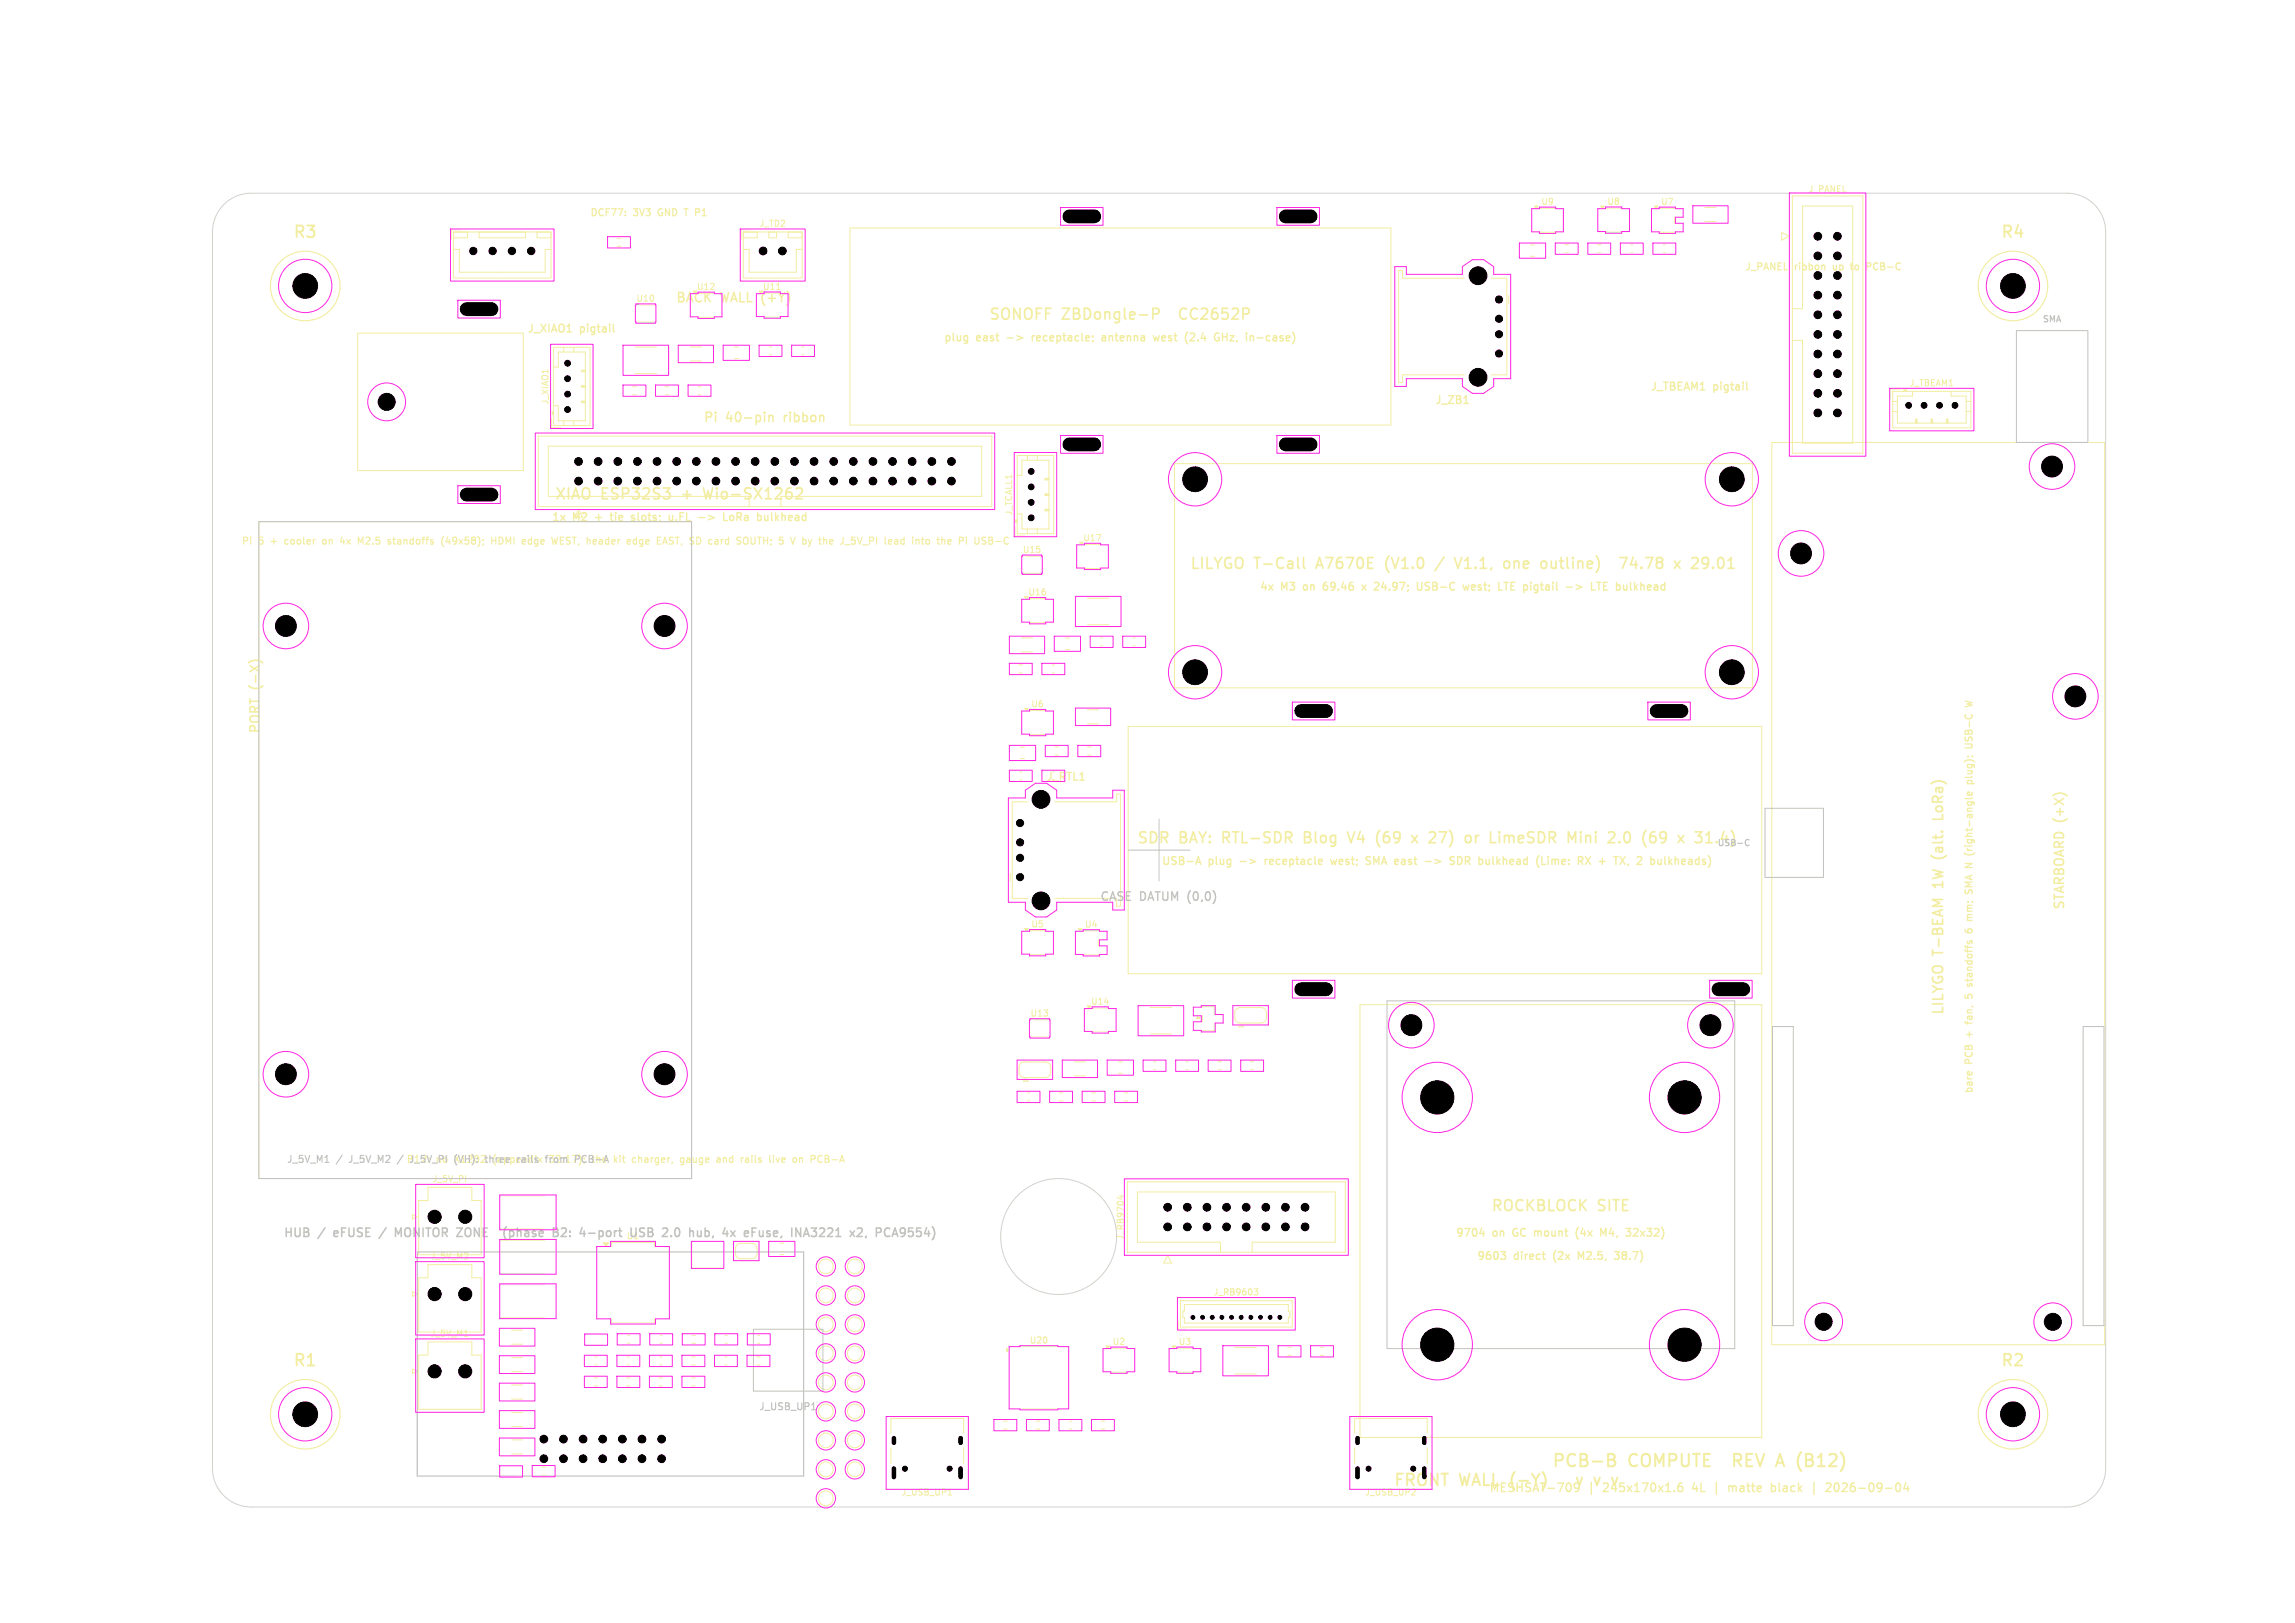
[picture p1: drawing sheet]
<svg xmlns="http://www.w3.org/2000/svg" width="297mm" height="210mm" viewBox="0 0 297 210" stroke-linecap="round" stroke-linejoin="round" font-family="sans-serif">
<defs><g id="words">
<g font-size="2.2" fill="#f2eda1">
<text x="200.7" y="190.2">PCB-B</text>
<text x="210.8" y="190.2">COMPUTE</text>
<text x="225.2" y="190.2">REV A</text>
<text x="234.3" y="190.2">(B12)</text>
</g>
<g font-size="2.1" fill="#f2eda1">
<text x="37.8" y="31.1">R3</text>
<text x="258.8" y="31.1">R4</text>
<text x="37.8" y="177.1">R1</text>
<text x="258.8" y="177.1">R2</text>
<text x="180.2" y="192.6">FRONT</text>
<text x="188.9" y="192.6">WALL (-Y)</text>
<text x="205.8" y="192.6">v</text>
<text x="208.6" y="192.6">v</text>
<text x="211.3" y="192.6">v</text>
</g>
<g font-size="1.9" fill="#f2eda1">
<text x="127.9" y="41.7">SONOFF</text>
<text x="137.5" y="41.7">ZBDongle-P</text>
<text x="153.3" y="41.7">CC2652P</text>
<text x="71.7" y="64.9">XIAO</text>
<text x="77.8" y="64.9">ESP32S3</text>
<text x="88.6" y="64.9">+</text>
<text x="91.8" y="64.9">Wio-SX1262</text>
<text x="153.9" y="73.9">LILYGO</text>
<text x="162.3" y="73.9">T-Call</text>
<text x="170.7" y="73.9">A7670E</text>
<text x="180" y="73.9">(V1.0</text>
<text x="189.8" y="73.9">V1.1,</text>
<text x="196.4" y="73.9">one</text>
<text x="201.6" y="73.9">outline)</text>
<text x="212.7" y="73.9">74.78</text>
<text x="220.1" y="73.9">x</text>
<text x="222.7" y="73.9">29.01</text>
<text x="147" y="109.4">SDR</text>
<text x="152.6" y="109.4">BAY:</text>
<text x="158.5" y="109.4">RTL-SDR</text>
<text x="169.5" y="109.4">Blog</text>
<text x="175.6" y="109.4">V4</text>
<text x="179.5" y="109.4">(69</text>
<text x="184.6" y="109.4">x</text>
<text x="187.2" y="109.4">27)</text>
<text x="192.2" y="109.4">or</text>
<text x="195.8" y="109.4">LimeSDR</text>
<text x="206.2" y="109.4">Mini</text>
<text x="211.9" y="109.4">2.0</text>
<text x="216.7" y="109.4">(69</text>
<text x="192.9" y="157">ROCKBLOCK</text>
<text x="206.8" y="157">SITE</text>
</g>
<g font-size="1.9" fill="#c2c2c2">
<text x="221.7" y="109.4">x</text>
<text x="224.3" y="109.4">31.4)</text>
</g>
<g font-size="1.8" fill="#f2eda1">
<text x="251.8" y="104.9" transform="rotate(-90 251.8 104.9)">LoRa)</text>
<text x="251.8" y="110.4" transform="rotate(-90 251.8 110.4)">(alt.</text>
<text x="251.8" y="114.5" transform="rotate(-90 251.8 114.5)">1W</text>
<text x="251.8" y="123.6" transform="rotate(-90 251.8 123.6)">T-BEAM</text>
<text x="251.8" y="131.5" transform="rotate(-90 251.8 131.5)">LILYGO</text>
</g>
<g font-size="1.7" fill="#ff26e2">
<text x="87.4" y="39.4">BACK</text>
<text x="98.9" y="39.4">(+Y)</text>
</g>
<g font-size="1.7" fill="#f2eda1">
<text x="93.3" y="39.4">WALL</text>
<text x="90.9" y="54.9">Pi</text>
<text x="94" y="54.9">40-pin</text>
<text x="101.8" y="54.9">ribbon</text>
<text x="33.9" y="89.2" transform="rotate(-90 33.9 89.2)">(-X)</text>
<text x="33.9" y="95" transform="rotate(-90 33.9 95)">PORT</text>
<text x="267.4" y="117.8" transform="rotate(-90 267.4 117.8)">STARBOARD (+X)</text>
</g>
<g font-size="1.5" fill="#c2c2c2">
<text x="142.3" y="116.8">CASE</text>
<text x="147.5" y="116.8">DATUM (0,0)</text>
<text x="36.6" y="160.4">HUB</text>
<text x="41.2" y="160.4">/</text>
<text x="43.6" y="160.4">eFUSE</text>
<text x="52.3" y="160.4">MONITOR</text>
<text x="60.6" y="160.4">ZONE</text>
<text x="67.4" y="160.4">(phase</text>
<text x="74.2" y="160.4">B2:</text>
<text x="78.1" y="160.4">4-port</text>
<text x="85" y="160.4">USB</text>
<text x="89.5" y="160.4">2.0</text>
<text x="93.4" y="160.4">hub,</text>
<text x="98.1" y="160.4">4x</text>
<text x="101.3" y="160.4">eFuse,</text>
<text x="107.7" y="160.4">INA3221</text>
<text x="115.7" y="160.4">x2,</text>
<text x="119.4" y="160.4">PCA9554)</text>
</g>
<g font-size="1.5" fill="#f2eda1">
<text x="192.6" y="193.3">MESHSAT-709</text>
<text x="205.6" y="193.3">|</text>
<text x="207.8" y="193.3">245x170x1.6</text>
<text x="219.6" y="193.3">4L</text>
<text x="224.9" y="193.3">matte</text>
<text x="230.7" y="193.3">black</text>
<text x="236.3" y="193.3">|</text>
<text x="238.5" y="193.3">2026-09-04</text>
</g>
<g font-size="1.4" fill="#f2eda1">
<text x="68.2" y="43.3">J_XIAO1</text>
<text x="75.1" y="43.3">pigtail</text>
<text x="122" y="44.4">plug</text>
<text x="126.4" y="44.4">east</text>
<text x="134.2" y="44.4">receptacle;</text>
<text x="143.6" y="44.4">antenna</text>
<text x="150.6" y="44.4">west</text>
<text x="155" y="44.4">(2.4</text>
<text x="159.2" y="44.4">GHz,</text>
<text x="163.6" y="44.4">in-case)</text>
<text x="185.6" y="52.5">J_ZB1</text>
<text x="213.5" y="50.8">J_TBEAM1</text>
<text x="221.7" y="50.8">pigtail</text>
<text x="71.3" y="67.7">1x</text>
<text x="74.2" y="67.7">M2</text>
<text x="77.4" y="67.7">+</text>
<text x="79.7" y="67.7">tie</text>
<text x="82.7" y="67.7">slots;</text>
<text x="87.9" y="67.7">u.FL</text>
<text x="92.1" y="67.7">-&gt;</text>
<text x="95.6" y="67.7">LoRa</text>
<text x="100.4" y="67.7">bulkhead</text>
<text x="162.9" y="76.7">4x</text>
<text x="165.8" y="76.7">M3</text>
<text x="169" y="76.7">on</text>
<text x="171.9" y="76.7">69.46</text>
<text x="177.3" y="76.7">x</text>
<text x="179.2" y="76.7">24.97;</text>
<text x="185.1" y="76.7">USB-C</text>
<text x="191.4" y="76.7">west;</text>
<text x="196.3" y="76.7">LTE</text>
<text x="199.9" y="76.7">pigtail</text>
<text x="209.3" y="76.7">LTE</text>
<text x="212.9" y="76.7">bulkhead</text>
<text x="135.3" y="101.3">J_RTL1</text>
<text x="150.2" y="112.2">USB-A</text>
<text x="156.4" y="112.2">plug</text>
<text x="164.3" y="112.2">receptacle</text>
<text x="173.3" y="112.2">west;</text>
<text x="178.1" y="112.2">SMA</text>
<text x="182.2" y="112.2">east</text>
<text x="186.4" y="112.2">-&gt;</text>
<text x="190" y="112.2">SDR</text>
<text x="194.1" y="112.2">bulkhead</text>
<text x="201.9" y="112.2">(Lime:</text>
<text x="207.6" y="112.2">RX</text>
<text x="210.6" y="112.2">+</text>
<text x="213" y="112.2">TX,</text>
<text x="216.3" y="112.2">2</text>
<text x="218.3" y="112.2">bulkheads)</text>
<text x="188.3" y="160.3">9704</text>
<text x="193.2" y="160.3">on</text>
<text x="196.1" y="160.3">GC</text>
<text x="199.2" y="160.3">mount</text>
<text x="204.9" y="160.3">(4x</text>
<text x="208.5" y="160.3">M4,</text>
<text x="212.1" y="160.3">32x32)</text>
<text x="191" y="163.3">9603</text>
<text x="196" y="163.3">direct</text>
<text x="201.3" y="163.3">(2x</text>
<text x="204.9" y="163.3">M2.5,</text>
<text x="210" y="163.3">38.7)</text>
</g>
<g font-size="1.3" fill="#f2eda1">
<text x="76.3" y="28.2">DCF77:</text>
<text x="82" y="28.2">3V3</text>
<text x="85.5" y="28.2">GND</text>
<text x="89.2" y="28.2">T</text>
<text x="90.9" y="28.2">P1</text>
<text x="225.8" y="35.2">J_PANEL</text>
<text x="232.3" y="35.2">ribbon</text>
<text x="237.5" y="35.2">up</text>
<text x="240.1" y="35.2">to</text>
<text x="242.4" y="35.2">PCB-C</text>
<text x="31.2" y="70.7">Pi</text>
<text x="33.5" y="70.7">5</text>
<text x="35.3" y="70.7">+</text>
<text x="37.4" y="70.7">cooler</text>
<text x="42.5" y="70.7">on</text>
<text x="45.1" y="70.7">4x</text>
<text x="47.6" y="70.7">M2.5</text>
<text x="51.8" y="70.7">standoffs</text>
<text x="59" y="70.7">(49x58);</text>
<text x="65.7" y="70.7">HDMI</text>
<text x="70" y="70.7">edge</text>
<text x="74.1" y="70.7">WEST, header</text>
<text x="84.4" y="70.7">edge</text>
<text x="88.5" y="70.7">EAST,</text>
<text x="93" y="70.7">SD</text>
<text x="95.7" y="70.7">card</text>
<text x="99.6" y="70.7">SOUTH;</text>
<text x="105.4" y="70.7">5</text>
<text x="107.2" y="70.7">V</text>
<text x="108.9" y="70.7">by</text>
<text x="111.4" y="70.7">the</text>
<text x="114.4" y="70.7">J_5V_PI</text>
<text x="120.4" y="70.7">lead</text>
<text x="124.2" y="70.7">into</text>
<text x="127.8" y="70.7">the</text>
<text x="255.5" y="93.5" transform="rotate(-90 255.5 93.5)">USB-C</text>
<text x="255.5" y="98.5" transform="rotate(-90 255.5 98.5)">plug);</text>
<text x="255.5" y="108" transform="rotate(-90 255.5 108)">(right-angle</text>
<text x="255.5" y="113.6" transform="rotate(-90 255.5 113.6)">SMA</text>
<text x="255.5" y="109.9" transform="rotate(-90 255.5 109.9)">N</text>
<text x="255.5" y="119.2" transform="rotate(-90 255.5 119.2)">6</text>
<text x="255.5" y="117.4" transform="rotate(-90 255.5 117.4)">mm;</text>
<text x="255.5" y="131.9" transform="rotate(-90 255.5 131.9)">fan,</text>
<text x="255.5" y="128.3" transform="rotate(-90 255.5 128.3)">5</text>
<text x="255.5" y="126.5" transform="rotate(-90 255.5 126.5)">standoffs</text>
<text x="255.5" y="137.6" transform="rotate(-90 255.5 137.6)">PCB</text>
<text x="255.5" y="134" transform="rotate(-90 255.5 134)">+</text>
<text x="255.5" y="141.6" transform="rotate(-90 255.5 141.6)">bare</text>
<text x="83.4" y="150.7">charger,</text>
<text x="89.9" y="150.7">gauge</text>
<text x="94.9" y="150.7">and</text>
<text x="98.3" y="150.7">rails</text>
<text x="102.2" y="150.7">live</text>
<text x="105.6" y="150.7">on</text>
<text x="108.1" y="150.7">PCB-A</text>
</g>
<g font-size="1.3" fill="#c2c2c2">
<text x="37" y="150.7">J_5V_M1</text>
<text x="43.6" y="150.7">/</text>
<text x="45.5" y="150.7">J_5V_M2</text>
<text x="52" y="150.7">/B12:</text>
<text x="53.9" y="150.7">J_5V_PI X1202</text>
<text x="56.5" y="150.7">no</text>
<text x="59.9" y="150.7">(VH):</text>
<text x="64.2" y="150.7">three</text>
<text x="64.3" y="150.7">(appendix</text>
<text x="68.5" y="150.7">rails</text>
<text x="71.9" y="150.7">32.17); PCB-A kit</text>
<text x="72.5" y="150.7">from</text>
<text x="77.7" y="150.7">the</text>
<text x="98.1" y="182.7">J_USB_UP1</text>
</g>
<g font-size="1.1" fill="#f2eda1">
<text x="98.2" y="29.5">J_TD2</text>
<text x="234" y="25">J_PANEL</text>
<text x="71.1" y="52.4" transform="rotate(-90 71.1 52.4)">J_XIAO1</text>
<text x="247" y="50.1">J_TBEAM1</text>
<text x="131.1" y="66.8" transform="rotate(-90 131.1 66.8)">J_TCALL1</text>
<text x="55.9" y="153.1">J_5V_PI</text>
<text x="145.6" y="160.5" transform="rotate(-90 145.6 160.5)">J_RB9704</text>
<text x="55.6" y="163.1">J_5V_M2</text>
<text x="157" y="167.8">J_RB9603</text>
<text x="55.6" y="173.1">J_5V_M1</text>
<text x="133.2" y="174">U20</text>
<text x="116.6" y="193.7">J_USB_UP1</text>
<text x="176.6" y="193.7">J_USB_UP2</text>
</g>
<g font-size="1.1" fill="#ff26e2">
<text x="199.4" y="26.7">U9</text>
<text x="207.9" y="26.7">U8</text>
<text x="214.9" y="26.7">U7</text>
<text x="82.3" y="39.2">U10</text>
<text x="90.1" y="37.7">U12</text>
<text x="98.7" y="37.7">U11</text>
<text x="132.3" y="71.7">U15</text>
<text x="140.1" y="70.2">U17</text>
<text x="133" y="77.2">U16</text>
<text x="133.4" y="91.7">U6</text>
<text x="133.4" y="120.2">U5</text>
<text x="140.3" y="120.2">U4</text>
<text x="133.3" y="131.7">U13</text>
<text x="141.1" y="130.2">U14</text>
<text x="143.9" y="174.2">U2</text>
<text x="152.4" y="174.2">U3</text>
</g>
<g font-size="1.1" fill="#c2c2c2">
<text x="264.2" y="41.9">SMA</text>
<text x="222.2" y="109.7">USB-C</text>
<text x="81" y="160.5">U1</text>
</g>
</g></defs>
<g fill="none" stroke="#d0d2cd" stroke-width=".13">
<path d="M29 26.5a5 5 0 0 1 3.5-1.5h235a5 5 0 0 1 5 5v160a5 5 0 0 1-5 5h-235a5 5 0 0 1-5-5v-160a5 5 0 0 1 1.5-3.5z"/>
<circle cx="137" cy="160" r="7.5"/>
</g>
<g fill="none" stroke="#f2eda1" stroke-width=".13">
<path d="M58.7 30h12.6v6h-12.6zM58.7 30h1.8v.8h-1.8zM58.7 32.3h.7v2.9h11.1v-2.9h.8M59.6 29.7h-1.2v1.3M62 30h6v.8h-6zM69.5 30h1.8v.8h-1.8zM79.9 30.8h.4M79.9 31.9h.4M82.9 39.5h1.8M96.2 30h7.6v6h-7.6zM96.2 30h1.8v.8h-1.8zM96.2 32.3h.8v2.9h6.1v-2.9h.7"/>
<path d="M97.1 29.7h-1.2v1.3M99.5 30h1v.8h-1zM100.5 37.4h.5M102 30h1.8v.8h-1.8zM110 29.5h70v25.5h-70zM189.5 36h-8v-1h-.5v14.5h.5v-1h8M193 36h2v12.5h-2M195.2 38.3v1M198.1 31.7h.5M198.1 33.2h.5M199.4 30h1.8M199.4 26.9l1.8 .1"/>
<path d="M202.5 31.7h.5M202.5 32.7h.5M206.7 31.7h.5M206.7 32.7h.5M207.9 26.9h1.8v.1M207.9 30h1.8M211 31.7h.3M211 32.7h.3M214.9 30h1.8M214.9 26.9l1.8 .1M215.2 31.7h.3M215.2 32.7h.3"/>
<path d="M216.7 28.1v.8M220.6 26.8h1.5M220.6 28.7h1.5M230.6 30.1l1 .5-1 .5zM232 25.4h9.1v33.2h-9.1zM232 40h1.3v-13.3h6.5v30.6h-6.5v-13.2h-1.3M46.3 43.1h21.4v17.8h-21.4zM69.7 56.4h58.6v9.1h-58.6zM71.3 54.1v1.3h1.3M71.5 53.3v.3M71.6 44.9h4.8v10.2h-4.8zM71.6 53.3h-.2v.3h.2"/>
<path d="M71.6 47.5h.7v-1.9h3.4v8.9h-3.4v-2h-.7M72.9 44.9v.7M72.9 54.5v.6M74.2 44.9v.7M74.2 54.5v.6M75.2 48h.5M75.2 50h.5M75.2 52h.5M75.7 47.9h-.5v.2h.5M75.7 49.9h-.5v.2h.5M75.7 51.9h-.5v.2h.5M81.9 50h.4"/>
<path d="M81.9 51.1h.4M82.2 44.9h2.8M82.2 48.3h2.8M82.4 41.7h2.3M86.1 50h.5M86.1 51.1h.5M89.3 44.9h1.5M89.3 46.7h1.5M90.4 50h.3M90.4 51.1h.3M90.5 41h1.8M95 44.9h.5"/>
<path d="M95 46.4h.5M99 41h1.8M99.6 44.9h.3M99.6 45.9h.3M103.8 44.9h.3M103.8 45.9h.3M131.6 58.9h4.8v10.2h-4.8zM132.9 58.9v.7M134.3 58.9v.7M152 60h74.8v29h-74.8zM229.3 57.3h43.1v116.7h-43.1zM244.9 50.6h10.2v4.8h-10.2z"/>
<path d="M244.9 52h.6M244.9 53.3h.6M245.9 50.3h-1.3v1.3M246.4 50.5h.3M246.7 50.4h-.3v.2M247.5 50.6v.7h-2v3.5h8.9v-3.5h-1.9v-.7M247.9 54.8v-.5h.2v.5M248 54.3v.5M249.9 54.8v-.5h.2v.5M250 54.3v.5M251.9 54.8v-.5h.2v.5M252 54.3v.5"/>
<path d="M254.4 52h.7M254.4 53.3h.7M33.5 67.5h56v85h-56zM74.4 66.9l.5-1 .5 1M97 64.2h-26v-6.5h56v6.5h-26M131.3 68.1v1.3h1.3M131.5 67.3v.3M131.6 67.3h-.2v.3h.2M131.6 61.5h.6v-1.9h3.6v8.9h-3.6v-2h-.6M132.4 74.2h2.3M132.9 72h1.8M132.9 68.5v.6"/>
<path d="M133.4 77.5h1.8M134.3 68.5v.6M135.2 62h.6M135.2 64h.6M135.2 66h.6M135.8 61.9h-.6v.2h.6M135.8 63.9h-.6v.2h.6M135.8 65.9h-.6v.2h.6M140.5 70.4h1.8M140.5 73.5h1.8M140.7 77.4h2.8M131.9 86h.4"/>
<path d="M131.9 87.1h.4M132 99.9h.2M132.1 96.7h.5M132.1 98.2h.5M132.2 82.5h1.4M132.2 84.4h1.4M133.4 80.5v.1h1.8v-.1M133.4 95h1.8M133.4 91.9l1.8 .1M136.2 86.1h.3M136.2 87.1h.3M136.5 96.7h.5"/>
<path d="M136.5 97.7h.5M137.9 82.6h.5M137.9 84h.5M140.7 96.7h.5M140.7 97.7h.5M140.7 91.8h1.5M140.7 93.7h1.5M140.7 80.8h2.8M142.4 82.5h.3M142.4 83.6h.3M146 94h82v32h-82zM146.6 82.5h.3"/>
<path d="M146.6 83.6h.3M130.8 113v1M132 100.9h.2M133 103.8h-2v12.5h2M136.5 116.3h8M136.5 103.8h8v-1h.5v14.5M132.5 137.4h2.8M132.5 139.4h2.8M132.6 137.4a.7 .7 0 0 0-.7 .7v.6a.7 .7 0 0 0 .7 .7M132.7 139.6l.3 .3h-.6zM133.4 120.4h1.8v.1M133.4 123.5h1.8"/>
<path d="M133.4 134.2h2.3M133.9 132h1.8M135.3 137.4a.7 .7 0 0 1 .7 .7v.6a.7 .7 0 0 1-.7 .7M139 137.4h1.5M139 139.2h1.5M140.3 120.4l1.8 .1M140.3 123.5h1.8M141.5 130.4h1.8M141.5 133.5h1.8M142.1 121.6v.8M144.7 137.4h.5M144.7 138.9h.5"/>
<path d="M148.8 130.4h2.8M148.8 133.8h2.8M149.3 137.4h.3M149.3 138.4h.3M153.5 137.4h.3M153.5 138.4h.3M155.6 130.3h1.5v1M155.6 131.4v.8M157.1 132.4v1l-1.5-.1M157.6 138.4h.5M157.6 137.4h.5M160.3 132.9l.3-.3 .3 .3z"/>
<path d="M160.4 130.4h2.8M160.4 132.4h2.8M160.5 130.4a.7 .7 0 0 0-.7 .7v.6a.7 .7 0 0 0 .7 .7M161.8 138.4h.5M161.8 137.4h.5M163.2 130.4a.7 .7 0 0 1 .7 .7v.6a.7 .7 0 0 1-.7 .7M176 130h52v56h-52zM53.4 157.2l.6 .3-.6 .3zM55.4 153.6h5.7v1.7h1.2v7.1h-8.1v-7.1h1.2zM70.5 154.7h-5.8v4.3h5.8M133 141.4h.2M133 142.4h.2"/>
<path d="M137.1 141.4h.5M137.1 142.5h.5M141.3 141.4h.5M141.3 142.5h.5M144.8 154.8h.6M145.1 154.7v.5M145.5 141.4h.5M145.5 142.5h.5M145.9 152.9h28.2v9.1h-28.2zM53.4 177.2l.6 .3-.6 .3zM53.4 167.2l.6 .3-.6 .3zM55.4 173.6h5.7v1.7h1.2v7.1h-8.1v-7.1h1.2z"/>
<path d="M55.4 163.6h5.7v1.7h1.2v7.1h-8.1v-7.1h1.2zM60.1 172.9h.4M66.2 172.1h1.4M66.2 173.9h1.4M66.2 175.7h1.4M66.2 177.5h1.4M66.2 179.2h1.4M70.5 160.5h-5.8v4.3h5.8M70.5 166.2h-5.8v4.3h5.8M76.9 178.3h.4M76.9 179.3h.4M77 175.6h.2"/>
<path d="M77 176.6h.2M77.9 172.6h-2.2v1.5h2.2M79.2 161.3v-.5h5.5v.5M79.2 170.7v.5h5.5v-.5M81.1 178.3h.5M81.1 179.3h.5M81.2 175.6h.3M81.2 176.6h.3M81.2 172.8h.3M81.2 173.8h.3M85.3 178.3h.5M85.3 179.3h.5"/>
<path d="M85.4 175.6h.3M85.4 176.6h.3M85.4 172.8h.3M85.4 173.8h.3M89.5 178.3h.5M89.5 179.3h.5M89.5 175.6h.5M89.5 176.6h.5M89.5 160.7v3.4h4.1M89.5 172.8h.5M89.5 173.8h.5M93.8 175.6h.3"/>
<path d="M93.8 176.6h.3M93.8 172.8h.3M93.8 173.8h.3M95.4 161.1l.4-.2h1.5a.7 .7 0 0 1 .7 .7v.6a.7 .7 0 0 1-.7 .7h-1.4a.7 .7 0 0 1-.7-.7v-.7zM97.9 175.6h.5M97.9 176.6h.5M98.1 172.8h.2M98.1 173.8h.2M100.9 162.3h.5M132.1 174.2h4.7M143.9 174.4l1.8 .1M143.9 177.5h1.8"/>
<path d="M151.1 162.4l.5 1h-1zM152.4 174.4l1.9 .1M152.4 177.5h1.9M152.5 171v1h1M152.8 168.3h14.4v3.4h-14.4zM153.3 168.8h13.4v.9h.2v.8h-.2v.7h-13.4v-.7h-.2v-.8h.2zM157.9 162v-1.3h-10.7v-6.5h25.6v6.5h-10.8v1.3M159.8 174.4h2.8M159.8 177.8h2.8M162.3 166.8h.5l-.3 .3h.2l.1 .3-.2 .2h-.2M166.6 174.3h.5M166.6 175.4h.5"/>
<path d="M170.9 174.3h.4M170.9 175.4h.4M66.2 186.3h1.4M66.2 188.1h1.4M66.2 181h1.4M66.2 182.8h1.4M66.2 184.6h1.4M66.9 189.7h-2.2v1.4h2.2M70.1 189.8h.5M70.1 190.9h.5M115.3 185.4v-1.9h9.4v1.9M115.3 187.3v2"/>
<path d="M122.7 193.4h.5M124.7 187.3v2M129.9 183.9h.4M129.9 184.9h.4M132.1 182.3h4.7M134.1 183.9h.5M134.1 184.9h.5M138.4 183.9h.3M138.4 184.9h.3M142.5 183.9h.5M142.5 184.9h.5M175.3 185.4v-1.9h9.4v1.9"/>
<path d="M175.3 187.3v2M184.7 187.3v2"/>
<circle cx="106.9" cy="171.4" r=".95"/>
<circle cx="106.9" cy="178.9" r=".95"/>
<circle cx="106.9" cy="163.9" r=".95"/>
<circle cx="106.9" cy="167.6" r=".95"/>
<circle cx="106.9" cy="175.1" r=".95"/>
<circle cx="110.6" cy="171.4" r=".95"/>
<circle cx="110.6" cy="178.9" r=".95"/>
<circle cx="110.6" cy="163.9" r=".95"/>
<circle cx="110.6" cy="167.6" r=".95"/>
<circle cx="110.6" cy="175.1" r=".95"/>
<circle cx="106.9" cy="182.6" r=".95"/>
<circle cx="106.9" cy="190.1" r=".95"/>
<circle cx="106.9" cy="186.4" r=".95"/>
<circle cx="106.9" cy="193.9" r=".95"/>
<circle cx="110.6" cy="182.6" r=".95"/>
<circle cx="110.6" cy="190.1" r=".95"/>
<circle cx="110.6" cy="186.4" r=".95"/>
</g>
<g fill="none" stroke="#f2eda1" stroke-width=".15">
<path d="M37 69.8l-.1 .2v.2l.1 .2M42.1 69.9l-.2-.1-.2 .2 .1 .3 .1 .1h.2M44.3 69.5l-.2 .6h.5M44.5 69.8v.6M46.7 70.2l.3-.7v.9M50.8 69.8h.4M51 69.5v.8l.2 .1M57.2 70.4l.2 .4M57.4 69.4l-.2 .4M57.9 69.5l-.2 .6h.6M58.2 69.8v.6M58.7 69.6l-.1 .1 .1 .3"/>
<path d="M63.6 69.9h.6M64.2 69.5v.9M64.6 69.5a.45 .45 0 0 1 .5 .5 .45 .45 0 0 1-.5 .4zM69.2 70.3l.1 .1h.3M69.6 69.9l-.3-.1-.1 .1M69.6 70.5l-.2 .2h-.2M73.3 70.4h.4M73.8 69.6l-.3-.1-.2 .2 .1 .2 .3 .1M84 69.9l-.1-.1h-.2l-.1 .1v.5h.4M84 70l-.4 .1M87.4 69.5h.5M87.6 69.5v.9"/>
<path d="M88.2 70.5h.1M92.8 69.8l-.3 .1M92.8 70.1h-.2l-.1 .1v.2h.3M98.8 69.9h.5M98.8 69.5v.9M104.6 69.8l.2 .6M104.8 70.4l-.1 .3M105 69.8l-.2 .6M106.6 69.5v.9M106.8 69.8l-.2 .1M110.7 69.9v.4M111 69.5l.3 .9"/>
<path d="M119.2 69.8h.4M119.5 70.4h.1M120.1 69.8l-.2 .1-.1 .1 .1 .3 .2 .1M126.7 69.5l-.1 .8M127.1 70.4h.3M127.5 69.5h-.3l-.1 .2 .1 .2 .2 .1M130.5 69.6a.43 .43 0 0 0-.6 .3 .43 .43 0 0 0 .4 .5l.2-.1M71.1 149.5h.5l-.3 .4h.2M71.5 150.4h-.3M82.6 149.5v.9M82.6 149.9l.3-.1 .1 .1M88.2 149.8l.3 .1"/>
<path d="M88.5 150.4h-.3M88.5 149.8v.7l-.2 .2M88.9 149.9h.3l.1 .5M89.3 150l-.3 .1-.1 .1 .1 .2h.3M93.7 149.8l.3 .1v.5M94.6 149.8l-.2 .2v.2l.2 .2M97.3 149.5v.1M97.7 149.5v.8l.2 .1M101.2 150.1l.4-.1v-.1l-.3-.1-.1 .1v.5h.4M105 150h.3M105.5 149.6l-.5-.1v.9M106.4 149.6l-.3-.1-.2 .1"/>
<path d="M107.2 149.6l-.4-.1v.9M107.7 150.1h.7"/>
<circle cx="39.5" cy="37" r="4.5"/>
<circle cx="260.5" cy="37" r="4.5"/>
<circle cx="39.5" cy="183" r="4.5"/>
<circle cx="260.5" cy="183" r="4.5"/>
</g>
<g fill="none" stroke="#f2eda1" stroke-width=".16">
<path d="M80.9 27.8v.1M80.9 27.4h.1M88.5 27h.5M90.4 27l.1 .2M90.5 27.3l-.1 .2M236.1 34.4v.5M239.5 34.3h.3M239.6 34v.8l.1 .1M242.1 34.2l-.2-.2h-.3v.9M242.1 34.3l-.2 .2h-.3M254.4 94.6l.2-.1 .1 .2 .1-.2h.2l.2 .1v.4h-.9zM254.6 99.7h.6"/>
<path d="M254.6 98.9h.7l.2 .2v.2M254.7 98.9l-.1 .3 .2 .2 .4-.1v-.4M254.7 94.7v.3M254.9 93.4v.7M255.1 99.7l.1 .2v.2h-.6M254.2 110.4l.2 .1M254.4 115.1l-.1 .4 .1 .1M254.6 101.3v-.1l.2-.2h.3l.1 .3M254.6 117.7l.1 .2M254.6 117.9h.6M254.6 108.7h.8M254.7 108.7h-.1"/>
<path d="M255.2 108.7h.1M255.2 114.1h-.9l.7 .3-.7 .3h.9M255.2 100.5l-.1 .1h-.8M255.6 110.4l-.2 .1M254.3 132.3l.1 .1h.8M254.3 120.3l.1 .2a.61 .61 0 0 0 .8 0l-.1-.3h-.3l-.1 .2v.1l.1 .2M254.6 126.7v.3M254.6 132.2v.3M254.7 138.7h.1l.1 .4M254.8 128.7l-.1 .1v.4l-.4-.1v-.4M255 128.7l.2 .1-.1 .4M255.2 126.8l-.9 .1"/>
</g>
<g fill="none" stroke="#f2eda1" stroke-width=".18">
<path d="M73.4 43h.6M79.4 42v.8l.1 .2M124.9 43.4l.3 .1M125.2 43.4v.8l-.2 .2M125.2 44.1h-.3M130.4 43.7h.7M131.6 43.4l.8 .3-.8 .3M133.6 43.4v.7M133.9 43.4l-.2 .1-.1 .1M141.4 43.5v.1M141.5 44.1l-.1 .1M142.6 43.5h.4l.1 .6"/>
<path d="M143.1 43.7h-.4a.2 .2 0 0 0-.1 .2 .2 .2 0 0 0 .1 .2h.4M149.3 43.4l.2 .7 .1-.5 .2 .5 .2-.7M153.7 43h-.1M154 43.2l.4-.1 .1 .1 .1 .2-.6 .7h.6M158.2 43.1v1M158.2 43.6h.6M162.7 43.7h.8M189.5 52.2h.5M226 49.5v.8l.2 .2M79 66.7h.3M79.1 66.4v.8l.2 .2M82.1 66.7h-.2l-.2 .1 .1 .2 .3 .1v.2h-.4"/>
<path d="M86.6 66.7l.1 .6 .2 .1 .1-.1M87 66.7v.7M87.5 67.3v.1M90.4 67h.8M93.7 66.4v1h.4M94.5 66.7h.3l.2 .2v.3l-.2 .2-.3-.1-.1-.1zM99.9 66.4v.8l.1 .2M171.5 75.4h-.1a.67 .67 0 0 0 0 1h.2M171.6 75.7h-.2l-.2 .2M176.2 75.7l.6 .7M176.8 75.7l-.6 .7M177.9 75.4h.3l.2 .1"/>
<path d="M184 75.4v.9l-.4 .1-.2-.2M184.4 76.3l.4 .1M184.9 75.4h-.3l-.2 .1 .1 .3 .3 .1M190.1 75.7l-.2 .7-.2-.5M190.4 76l.5-.1v-.2h-.3l-.2 .1 .1 .5h.4M194.6 75.4h.6M195.5 75.8h.4M196 75.4h-.5v1h.5M199.3 75.7h.4M204 75.7l.7 .3-.7 .3M206 75.4v1h.4M206.6 75.4h.6"/>
<path d="M206.9 75.4v1M207.5 75.8h.4M208 75.4h-.5v1h.5M212.3 75.4v1M212.5 75.7l-.2 .1M154.7 111.9l.4-1 .3 1M154.8 111.6h.5M160.5 111.5h.8M161.7 111.2l.8 .3-.8 .3M163.7 111.2v.7M164 111.2h-.2l-.1 .2M172.2 111.2l.2 .7 .2-.5 .2 .5 .2-.7"/>
<path d="M176.8 111.2l.5 .2 .1 .3-.2 .2-.4-.1M177.4 110.9h-.4h-.2M181.5 111.2h.3M181.8 111.4l-.3 .1M181.8 111.8l-.3 .1M185.7 111.2l.8 .3-.8 .3M188.1 111.4l.1 .2-.1 .2M188.2 110.9h-.4l-.2 .1M188.6 110.9a.51 .51 0 0 1 .6 .5 .51 .51 0 0 1-.6 .5zM200.4 110.9h.1M200.4 111.2v.7M200.8 111.3l.3-.1 .2 .1"/>
<path d="M200.8 111.2v.7M201.3 111.3v.6M201.5 111.2l-.2 .1M207 111.5h.7M209.6 110.9l.7 1M210.3 110.9l-.7 1M211.9 110.9h.4h.1l.1 .2-.7 .8h.7M215.5 111.8l.1 .1M218 111.2h-.2l-.2 .1 .1 .5 .3 .1M218.1 111.4l-.5 .1M191.5 159.6h.6M192 159.3v.7"/>
<path d="M198.9 159.3l-.3 .1M204.3 158.8a1.15 1.15 0 0 0 0 1.5M207.2 159l.3 .7 .3-.7v1M211.8 159h-.4M211.9 159.4l-.5 .6h.6M194.2 162h.6l-.3 .3 .3 .1v.4l-.2 .2h-.2M199.6 162.3h.4M199.8 162.9l.2 .1M204.6 162.7l-.3-.7v1M208.9 162h.6l-.3 .3 .3 .1v.1M209.5 162.8l-.1 .2-.5-.1M204.4 192.4l-.2 .2h-.3l-.2-.2 .1-.4 .4-.1 .1 .1a.73 .73 0 0 1-.2 1h-.3"/>
<path d="M217.7 191.9a.44 .44 0 0 0-.6 .5v.4l.2 .1 .3 .1 .1-.1 .1-.4-.1-.1-.3-.1-.3 .2M219.3 191.8l-.3 .8h.7M222.1 191.8v1.6M223.7 192.3v.7M223.7 192.4l.4-.1 .1 .1M224.2 192.4v.6M224.5 192.3h-.2l-.1 .1M229.2 192.3h.4l.2 .2v.3l-.1 .1h-.5M229.2 191.9v1.1M230.2 191.9v.9l.2 .2M237.5 192l.1-.1a.6 .6 0 0 1 .5 .5 .6 .6 0 0 1-.3 .5l-.1 .1a.59 .59 0 0 1-.2-1zM246.4 192.6h.7"/>
<path d="M246.9 192.3v.7"/>
</g>
<path d="M99.5 53.7v.8M99.5 53.9l.2-.2 .3 .1v.7M32.2 85.8a1.38 1.38 0 0 1 1.8 0M266 102.7l.5-.1 .7 .1" fill="none" stroke="#f2eda1" stroke-width=".2"/>
<g fill="none" stroke="#f2eda1" stroke-width=".22">
<path d="M149.2 40.6h.5a.38 .38 0 0 0 .3-.3 .38 .38 0 0 0-.3-.4h-.5v1.4M152.8 40.1a.97 .97 0 0 0 0 1M91 63.1l.4 1.4M103.2 63.1l.5 .1a.38 .38 0 0 1 .1 .5l-.8 .8h.8M168 73.5h.2M168.7 72.1v1.2l.2 .2M179.5 72.3a1.67 1.67 0 0 0 0 1.4M186.9 72.1l-1.2 1.8M188.2 72.1l.5 1.4 .5-1.4M194.8 72.7a.38 .38 0 0 1 .6 .2v.4a.38 .38 0 0 1-.6 .2M200.8 72.6v.7l.2 .2h.2M209.6 72.1h1l-.6 1.4"/>
<path d="M211.4 72.1l-.4 1h.9M211.7 72.6v.9M219 72.3l.2-.2h.3l.2 .2M219.7 72.7l-.8 .8h.9M220.4 72.3l.2-.2h.2l.2 .2M221.7 73.4l.1 .1h-.1M168.8 108.3h.5M169.3 107.6h-.5v1.4h.6M174.4 107.6l.4 1.4 .5-1.4M178.5 109.5l.1 .1M178.6 107.4l-.1 .1M182.7 108.1l.7 .9"/>
<path d="M183.4 108.1l-.7 .9M185 107.8l.2-.2h.3l.2 .2M186.2 107.6h1M191 108.1v.9M191.4 108.1l-.3 .1-.1 .2M192.9 107.6v1.4M194 107.6v.1M194 107.6l.1 .1M194 107.6v.2M194.7 108.2a.35 .35 0 0 1 .6 .1M194.7 108.1v.9M205.2 108.1v.9"/>
<path d="M205.8 108.2a.38 .38 0 0 0-.6 0M210.4 107.7a.33 .33 0 0 1 .5 .2 .72 .72 0 0 1-.4 1.1h-.1M215.1 107.6h.3l.2 .2a.93 .93 0 0 1-.4 1.2h-.2M215.6 108.2l-.2 .3h-.3M219.4 107.6h.8l-.4 .6M220 108.2l.2 .2v.4l-.2 .2M220.8 109h.8M220.8 108l.4-.4v1.4M223.1 107.6l-.3 1M223.4 108.1v.9M250.2 110.9l.6 .2 .8-.2M251.4 105.4v.6h-1.3"/>
</g>
<path d="M200 191.1v.7M204 191.2l.4 1 .3-1" fill="none" stroke="#f2eda1" stroke-width=".25"/>
<path d="M208.1 188.1h.5a.39 .39 0 0 1 .4 .4 .39 .39 0 0 1-.4 .4M208.1 188.9h.5M208.6 188.9a.43 .43 0 0 1 .4 .4 .43 .43 0 0 1-.3 .4h-.6M224.4 189h.6M225 188.1h-.6v1.6" fill="none" stroke="#f2eda1" stroke-width=".26"/>
<g fill="#f2eda1" stroke="#f2eda1" stroke-width=".13">
<path d="M207.1 26.7h.5l-.2 .3z"/>
<path d="M139.7 70.2h.5l-.3 .3z"/>
<path d="M198.6 26.7h.5l-.3 .3z"/>
<path d="M151.7 174.2h.4l-.2 .3z"/>
<path d="M98.2 37.7h.5l-.2 .3z"/>
<path d="M132.6 120.2h.5l-.3 .3z"/>
<path d="M139.5 120.2h.5l-.2 .3z"/>
<path d="M132.6 77.2h.5l-.3 .3z"/>
<path d="M140.7 130.2h.5l-.3 .3z"/>
<path d="M155.1 131.4l.2 .4h-.5z"/>
<path d="M132.6 91.7h.5l-.3 .3z"/>
<path d="M214.1 26.7h.5l-.3 .3z"/>
<path d="M143.1 174.2h.5l-.3 .3z"/>
<path d="M78.1 160.8h.7l-.4 .5z"/>
<path d="M130.3 174.5l.3 .2-.3 .2z"/>
</g>
<path d="M260.9 42.8h9.3v14.5h-9.3zM33.5 67.5h56v85h-56zM146 110h8M150 106v8M228.4 104.6h7.6v8.9h-7.6zM179.5 129.5h45v45h-45zM229.4 132.8h2.7v38.7h-2.7zM269.6 132.8h2.7v38.7h-2.7zM97.5 172h9v8h-9z" fill="none" stroke="#c2c2c2" stroke-width=".13"/>
<path d="M42.1 150.4h.5M52.2 149.5l-.8 1.1M63.4 149.5v.9M63.7 149.9l-.2-.1-.1 .1M71.5 149.8l-.3 .2M54 162h50v29h-50zM105 182.4h.6" fill="none" stroke="#c2c2c2" stroke-width=".15"/>
<g fill="none" stroke="#c2c2c2" stroke-width=".2">
<path d="M50 158.8l-1 1.5M51.9 158.9l-.3 .8-.4-.8v1.1M65.3 159.9l.2 .5M65.5 158.7l-.2 .5M66 159.3v1.1M66 159.3h.3l.2 .2v.3l-.1 .1h-.4M67 158.9v1.1M67 159.3v.1M72.7 159l.4-.1 .1 .1 .1 .2-.7 .8h.7M73.8 159.9v.1M73.8 159.3v.1M76.2 159.6h.8"/>
<path d="M77.5 159.3v1.1M77.5 159.9l.1 .1M77.6 159.3h-.1M83.4 159l-.4-.1-.2 .2 .1 .3 .4 .2v.3l-.1 .1-.4-.1M83.9 158.9h.3l.2 .1v.2l-.2 .2a.29 .29 0 0 1 .3 .3 .29 .29 0 0 1-.2 .3h-.4zM83.9 159.4h.3M92.3 159.9l-.1 .3M96.7 159.3l.2 .2-.6 .1M96.8 159.9l-.1 .1M97.3 159.4h.4M97.9 158.9h-.6v1.1M100.2 159.3h.3l.1 .2-.5 .1"/>
<path d="M100.2 159.9h.4M106.2 158.9l.4 .1 .1 .2-.7 .8h.7M107.5 158.9l-.4 .1M107.7 159.4l-.6 .6h.7M113.8 158.9l.2 .2v.3l-.2 .1M115.1 159a.44 .44 0 0 0-.5 0 .44 .44 0 0 0-.1 .5 .41 .41 0 0 0 .2 .4 .41 .41 0 0 0 .4 0M118.6 159.9l.4 .1M119.2 158.9h-.5l-.1 .5 .4-.1"/>
</g>
<g fill="none" stroke="#ff26e2" stroke-width=".13">
<path d="M58.3 29.6h13.4v6.8h-13.4zM59.2 38.9h5.6v2.3h-5.6zM78.6 30.6h3v1.5h-3zM82.3 39.3h2.5v.2h.1v2.2h-.1v.1h-2.5v-.1h-.1v-2.2M89.3 38v3h1v.2h2.1v-.2h1v-3h-1M95.8 29.6h8.4v6.8h-8.4zM98.9 38h-1v3h1v.2h2.1v-.2h1v-3M137.2 26.9h5.6v2.3h-5.6zM165.2 26.9h5.5v2.3h-5.5zM180.5 34.5h1.5v1h7.2v-1l1.4-.9h1.4l1.3 .9v1h2.2v13.5h-2.2v1l-1.3 .9h-1.4l-1.4-.9v-1h-7.2v1h-1.5zM196.6 31.5h3.4v1.9h-3.4zM199.2 26.8h2.1v.2h1v3h-1v.2h-2.1v-.2h-1v-3h1"/>
<path d="M201.3 31.5h2.9v1.4h-2.9zM205.5 31.5h2.9v1.4h-2.9zM207.8 26.8h2.1v.2h1v3h-1v.2h-2.1v-.2h-1v-3h1M209.7 31.5h3v1.4h-3zM213.9 31.5h3v1.4h-3zM214.7 26.8h2.1v.2h1v1.1h-1v.8h1v1.1h-1v.2h-2.1v-.2h-1v-3h1M219.1 26.6h4.5v2.3h-4.5zM231.6 25h9.9v34h-9.9zM69.3 56h59.4v9.9h-59.4zM71.3 44.6h5.4v10.9h-5.4zM80.6 49.8h3v1.5h-3zM80.6 44.7h5.9v3.9h-5.9z"/>
<path d="M84.8 49.8h3v1.5h-3zM87.8 44.7h4.5v2.2h-4.5zM89 49.8h3v1.5h-3zM93.6 44.7h3.4v1.9h-3.4zM98.2 44.7h3v1.4h-3zM102.4 44.7h3v1.4h-3zM131.2 58.6h5.5v10.9h-5.5zM137.2 56.4h5.6v2.3h-5.6zM165.2 56.4h5.5v2.3h-5.5zM244.6 50.3h10.8v5.5h-10.8zM59.2 62.9h5.6v2.3h-5.6zM132.3 71.8h2.5v.2h.1v2.2h-.1v.1h-2.5v-.1h-.1v-2.2"/>
<path d="M133.2 77.5h-1v3h1v.2h2.1v-.2h1v-3h-1M133.2 77.3h2.1M139.2 77.2h5.9v3.9h-5.9zM140.3 70.5h-1v3h1v.2h2.1v-.2h1v-3h-1M140.3 70.3h2.1M130.6 99.7h3v1.4h-3zM130.6 85.8h3v1.5h-3zM130.6 82.3h4.6v2.3h-4.6zM130.6 96.5h3.4v1.9h-3.4zM133.2 91.8h2.1v.2h1v3h-1v.2h-2.1v-.2h-1v-3h1M134.8 99.7h3v1.4h-3zM134.8 85.8h3v1.5h-3z"/>
<path d="M135.3 96.5h2.9v1.4h-2.9zM136.4 82.3h3.4v2h-3.4zM139.2 91.6h4.5v2.3h-4.5zM139.5 96.5h2.9v1.4h-2.9zM141.1 82.3h2.9v1.5h-2.9zM145.3 82.3h3v1.5h-3zM167.2 90.9h5.6v2.3h-5.6zM213.3 90.9h5.4v2.3h-5.4zM130.5 103.3h2.2v-1l1.3-.9h1.5l1.2 .9v1h7.3v-1h1.5v15.5h-1.5v-1h-7.3v1l-1.2 .9h-1.5l-1.3-.9v-1h-2.2zM131.6 137.2h4.6v2.5h-4.6zM133.2 120.3h2.1v.2h1v3h-1v.2h-2.1v-.2h-1v-3h1M133.3 131.8h2.5v.2h.1v2.2h-.1v.1h-2.5v-.1h-.1v-2.2"/>
<path d="M137.5 137.2h4.5v2.2h-4.5zM140.2 120.3h2.1v.2h1v1.1h-1v.8h1v1.1h-1v.2h-2.1v-.2h-1v-3h1M141.3 130.5h-1v3h1v.2h2.1v-.2h1v-3h-1M141.3 130.3h2.1M143.3 137.2h3.4v1.9h-3.4zM147.3 130.1h5.9v3.9h-5.9zM147.9 137.2h3v1.4h-3zM152.1 137.2h3v1.4h-3zM154.4 130.3h1.1v-.2h1.8v1.2h1v1.1h-1v1.1h-1.8v-.2h-1.1v-1.1h1.1v-.8h-1.1zM156.4 137.2h2.9v1.4h-2.9zM159.5 130.1h4.6v2.5h-4.6zM160.6 137.2h2.9v1.4h-2.9z"/>
<path d="M167.2 126.9h5.6v2.3h-5.6zM221.2 126.9h5.6v2.3h-5.6zM53.8 153.3h8.9v9.5h-8.9zM64.7 154.6h7.3v4.5h-7.3zM131.6 141.2h3v1.5h-3zM135.8 141.2h3v1.5h-3zM140 141.2h3v1.5h-3zM144.3 141.2h2.9v1.5h-2.9zM145.5 152.5h29v9.9h-29zM53.8 173.3h8.9v9.5h-8.9zM53.8 163.3h8.9v9.5h-8.9zM64.6 171.9h4.6v2.3h-4.6z"/>
<path d="M64.6 175.4h4.6v2.3h-4.6zM64.6 179h4.6v2.3h-4.6zM64.7 166.1h7.3v4.5h-7.3zM64.7 160.4h7.3v4.5h-7.3zM75.6 178.1h3v1.4h-3zM75.6 175.4h3v1.4h-3zM75.7 172.6h2.9v1.5h-2.9zM77.2 161.3h1.8v-.7h5.8v.7h1.8v9.4h-1.8v.6h-5.8v-.6h-1.8zM79.8 178.1h3v1.4h-3zM79.8 175.4h3v1.4h-3zM79.9 172.6h2.9v1.4h-2.9zM84 175.4h3v1.4h-3z"/>
<path d="M84 178.1h3v1.4h-3zM84.1 172.6h2.9v1.4h-2.9zM88.3 178.1h2.9v1.4h-2.9zM88.3 175.4h2.9v1.4h-2.9zM88.3 172.6h3v1.4h-3zM89.5 160.6h4.2v3.5h-4.2zM92.5 175.4h2.9v1.4h-2.9zM92.5 172.6h3v1.4h-3zM94.9 160.6h3.3v2.5h-3.3zM96.7 175.4h2.9v1.4h-2.9zM96.7 172.6h3v1.4h-3zM99.5 160.6h3.4v2h-3.4z"/>
<path d="M130.6 174.2h1.4v-.1h4.9v.1h1.4v8.1h-1.4v.1h-4.9v-.1h-1.4zM143.7 174.3h2.2v.2h.9v3h-.9v.2h-2.2v-.2h-.9v-3h.9M152.3 174.3h2.1v.2h1v3h-1v.2h-2.1v-.2h-1v-3h1M152.4 167.9h15.2v4.2h-15.2zM158.2 174.1h5.9v3.9h-5.9zM165.4 174.1h3v1.5h-3zM169.6 174.1h3v1.5h-3zM64.6 186.1h4.6v2.3h-4.6zM64.6 182.5h4.6v2.3h-4.6zM64.7 189.7h2.9v1.4h-2.9zM68.9 189.6h2.9v1.5h-2.9zM114.7 183.3h10.6v9.4h-10.6z"/>
<path d="M128.6 183.7h3v1.4h-3zM132.8 183.7h3v1.4h-3zM137 183.7h3v1.4h-3zM141.3 183.7h2.9v1.4h-2.9zM174.7 183.3h10.6v9.4h-10.6z"/>
<circle cx="39.5" cy="37" r="3.4"/>
<circle cx="260.5" cy="37" r="3.4"/>
<circle cx="50" cy="52" r="2.45"/>
<circle cx="154.7" cy="62" r="3.4"/>
<circle cx="224.1" cy="62" r="3.4"/>
<circle cx="233.1" cy="71.6" r="2.95"/>
<circle cx="265.6" cy="60.4" r="2.95"/>
<circle cx="37" cy="81" r="2.95"/>
<circle cx="86" cy="81" r="2.95"/>
<circle cx="154.7" cy="87" r="3.4"/>
<circle cx="224.1" cy="87" r="3.4"/>
<circle cx="268.6" cy="90.1" r="2.95"/>
<circle cx="37" cy="139" r="2.95"/>
<circle cx="86" cy="139" r="2.95"/>
<circle cx="182.6" cy="132.6" r="2.95"/>
<circle cx="221.3" cy="132.6" r="2.95"/>
<circle cx="186" cy="142" r="4.5"/>
<circle cx="218" cy="142" r="4.5"/>
<circle cx="106.9" cy="167.6" r="1.25"/>
<circle cx="106.9" cy="163.9" r="1.25"/>
<circle cx="106.9" cy="178.9" r="1.25"/>
<circle cx="106.9" cy="171.4" r="1.25"/>
<circle cx="106.9" cy="175.1" r="1.25"/>
<circle cx="110.6" cy="167.6" r="1.25"/>
<circle cx="110.6" cy="163.9" r="1.25"/>
<circle cx="110.6" cy="178.9" r="1.25"/>
<circle cx="110.6" cy="171.4" r="1.25"/>
<circle cx="110.6" cy="175.1" r="1.25"/>
<circle cx="186" cy="174" r="4.5"/>
<circle cx="218" cy="174" r="4.5"/>
<circle cx="236" cy="171" r="2.45"/>
<circle cx="265.7" cy="171" r="2.45"/>
<circle cx="39.5" cy="183" r="3.4"/>
<circle cx="106.9" cy="182.6" r="1.25"/>
<circle cx="106.9" cy="186.4" r="1.25"/>
<circle cx="106.9" cy="190.1" r="1.25"/>
<circle cx="106.9" cy="193.9" r="1.25"/>
<circle cx="110.6" cy="182.6" r="1.25"/>
<circle cx="110.6" cy="186.4" r="1.25"/>
<circle cx="110.6" cy="190.1" r="1.25"/>
<circle cx="260.5" cy="183" r="3.4"/>
</g>
<g fill="#000" stroke="#000" stroke-width=".13">
<circle cx="39.5" cy="37" r="1.6"/>
<circle cx="61.3" cy="32.5" r=".47"/>
<circle cx="63.7" cy="32.5" r=".47"/>
<circle cx="66.3" cy="32.5" r=".47"/>
<circle cx="68.7" cy="32.5" r=".47"/>
<circle cx="98.8" cy="32.5" r=".5"/>
<circle cx="101.3" cy="32.5" r=".5"/>
<circle cx="191.3" cy="35.7" r="1.15"/>
<circle cx="194" cy="38.7" r=".46"/>
<circle cx="235.2" cy="33.1" r=".5"/>
<circle cx="235.2" cy="38.2" r=".5"/>
<circle cx="235.2" cy="30.6" r=".5"/>
<circle cx="235.2" cy="35.7" r=".5"/>
<circle cx="237.8" cy="33.1" r=".5"/>
<circle cx="237.8" cy="38.2" r=".5"/>
<circle cx="237.8" cy="35.7" r=".5"/>
<circle cx="237.8" cy="30.6" r=".5"/>
<circle cx="260.5" cy="37" r="1.6"/>
<circle cx="50" cy="52" r="1.1"/>
<circle cx="73.5" cy="51" r=".37"/>
<circle cx="73.5" cy="47" r=".37"/>
<circle cx="73.5" cy="49" r=".37"/>
<circle cx="73.5" cy="53" r=".37"/>
<circle cx="74.9" cy="59.7" r=".5"/>
<circle cx="77.4" cy="59.7" r=".5"/>
<circle cx="79.9" cy="59.7" r=".5"/>
<circle cx="82.5" cy="59.7" r=".5"/>
<circle cx="85" cy="59.7" r=".5"/>
<circle cx="87.6" cy="59.7" r=".5"/>
<circle cx="90.1" cy="59.7" r=".5"/>
<circle cx="92.6" cy="59.7" r=".5"/>
<circle cx="95.2" cy="59.7" r=".5"/>
<circle cx="97.7" cy="59.7" r=".5"/>
<circle cx="100.3" cy="59.7" r=".5"/>
<circle cx="102.8" cy="59.7" r=".5"/>
<circle cx="105.3" cy="59.7" r=".5"/>
<circle cx="107.9" cy="59.7" r=".5"/>
<circle cx="110.4" cy="59.7" r=".5"/>
<circle cx="113" cy="59.7" r=".5"/>
<circle cx="115.5" cy="59.7" r=".5"/>
<circle cx="118" cy="59.7" r=".5"/>
<circle cx="120.6" cy="59.7" r=".5"/>
<circle cx="123.1" cy="59.7" r=".5"/>
<circle cx="191.3" cy="48.8" r="1.15"/>
<circle cx="194" cy="45.7" r=".46"/>
<circle cx="194" cy="41.3" r=".46"/>
<circle cx="194" cy="43.3" r=".46"/>
<circle cx="235.2" cy="40.7" r=".5"/>
<circle cx="235.2" cy="45.8" r=".5"/>
<circle cx="235.2" cy="50.9" r=".5"/>
<circle cx="235.2" cy="53.4" r=".5"/>
<circle cx="235.2" cy="48.4" r=".5"/>
<circle cx="235.2" cy="43.3" r=".5"/>
<circle cx="237.8" cy="40.7" r=".5"/>
<circle cx="237.8" cy="53.4" r=".5"/>
<circle cx="237.8" cy="50.9" r=".5"/>
<circle cx="237.8" cy="48.4" r=".5"/>
<circle cx="237.8" cy="45.8" r=".5"/>
<circle cx="237.8" cy="43.3" r=".5"/>
<circle cx="247" cy="52.4" r=".37"/>
<circle cx="249" cy="52.4" r=".37"/>
<circle cx="251" cy="52.4" r=".37"/>
<circle cx="253" cy="52.4" r=".37"/>
<circle cx="74.9" cy="62.3" r=".5"/>
<circle cx="77.4" cy="62.3" r=".5"/>
<circle cx="79.9" cy="62.3" r=".5"/>
<circle cx="82.5" cy="62.3" r=".5"/>
<circle cx="85" cy="62.3" r=".5"/>
<circle cx="87.6" cy="62.3" r=".5"/>
<circle cx="90.1" cy="62.3" r=".5"/>
<circle cx="92.6" cy="62.3" r=".5"/>
<circle cx="95.2" cy="62.3" r=".5"/>
<circle cx="97.7" cy="62.3" r=".5"/>
<circle cx="100.3" cy="62.3" r=".5"/>
<circle cx="102.8" cy="62.3" r=".5"/>
<circle cx="105.3" cy="62.3" r=".5"/>
<circle cx="107.9" cy="62.3" r=".5"/>
<circle cx="110.4" cy="62.3" r=".5"/>
<circle cx="113" cy="62.3" r=".5"/>
<circle cx="115.5" cy="62.3" r=".5"/>
<circle cx="118" cy="62.3" r=".5"/>
<circle cx="120.6" cy="62.3" r=".5"/>
<circle cx="123.1" cy="62.3" r=".5"/>
<circle cx="133.4" cy="61" r=".38"/>
<circle cx="133.4" cy="65" r=".38"/>
<circle cx="133.4" cy="67" r=".38"/>
<circle cx="133.4" cy="63" r=".38"/>
<circle cx="154.7" cy="62" r="1.6"/>
<circle cx="224.1" cy="62" r="1.6"/>
<circle cx="233.1" cy="71.6" r="1.35"/>
<circle cx="265.6" cy="60.4" r="1.35"/>
<circle cx="37" cy="81" r="1.35"/>
<circle cx="86" cy="81" r="1.35"/>
<circle cx="154.7" cy="87" r="1.6"/>
<circle cx="224.1" cy="87" r="1.6"/>
<circle cx="268.6" cy="90.1" r="1.35"/>
<circle cx="132" cy="109" r=".46"/>
<circle cx="132" cy="111" r=".46"/>
<circle cx="132" cy="106.5" r=".46"/>
<circle cx="132" cy="113.5" r=".46"/>
<circle cx="134.7" cy="103.4" r="1.15"/>
<circle cx="134.7" cy="116.6" r="1.15"/>
<circle cx="37" cy="139" r="1.35"/>
<circle cx="86" cy="139" r="1.35"/>
<circle cx="182.7" cy="132.6" r="1.35"/>
<circle cx="221.4" cy="132.6" r="1.35"/>
<circle cx="56.2" cy="157.4" r=".85"/>
<circle cx="60.2" cy="157.4" r=".85"/>
<circle cx="151.1" cy="158.8" r=".5"/>
<circle cx="151.1" cy="156.2" r=".5"/>
<circle cx="153.7" cy="158.8" r=".5"/>
<circle cx="153.7" cy="156.2" r=".5"/>
<circle cx="156.2" cy="156.2" r=".5"/>
<circle cx="156.2" cy="158.8" r=".5"/>
<circle cx="158.7" cy="156.2" r=".5"/>
<circle cx="158.7" cy="158.8" r=".5"/>
<circle cx="161.3" cy="158.8" r=".5"/>
<circle cx="161.3" cy="156.2" r=".5"/>
<circle cx="163.8" cy="156.2" r=".5"/>
<circle cx="163.8" cy="158.8" r=".5"/>
<circle cx="166.4" cy="158.8" r=".5"/>
<circle cx="166.4" cy="156.2" r=".5"/>
<circle cx="168.9" cy="158.8" r=".5"/>
<circle cx="168.9" cy="156.2" r=".5"/>
<circle cx="186" cy="142" r="2.15"/>
<circle cx="218" cy="142" r="2.15"/>
<circle cx="56.2" cy="167.4" r=".85"/>
<circle cx="56.2" cy="177.4" r=".85"/>
<circle cx="60.2" cy="167.4" r=".85"/>
<circle cx="60.2" cy="177.4" r=".85"/>
<circle cx="154.4" cy="170.5" r=".25"/>
<circle cx="155.6" cy="170.5" r=".25"/>
<circle cx="156.9" cy="170.5" r=".25"/>
<circle cx="158.1" cy="170.5" r=".25"/>
<circle cx="159.4" cy="170.5" r=".25"/>
<circle cx="160.6" cy="170.5" r=".25"/>
<circle cx="161.9" cy="170.5" r=".25"/>
<circle cx="163.1" cy="170.5" r=".25"/>
<circle cx="164.4" cy="170.5" r=".25"/>
<circle cx="165.6" cy="170.5" r=".25"/>
<circle cx="186" cy="174" r="2.15"/>
<circle cx="218" cy="174" r="2.15"/>
<circle cx="236" cy="171" r="1.1"/>
<circle cx="265.7" cy="171" r="1.1"/>
<circle cx="39.5" cy="183" r="1.6"/>
<circle cx="70.4" cy="188.8" r=".5"/>
<circle cx="70.4" cy="186.2" r=".5"/>
<circle cx="72.9" cy="188.8" r=".5"/>
<circle cx="72.9" cy="186.2" r=".5"/>
<circle cx="75.5" cy="188.8" r=".5"/>
<circle cx="75.5" cy="186.2" r=".5"/>
<circle cx="78" cy="188.8" r=".5"/>
<circle cx="78" cy="186.2" r=".5"/>
<circle cx="80.5" cy="188.8" r=".5"/>
<circle cx="80.5" cy="186.2" r=".5"/>
<circle cx="83.1" cy="188.8" r=".5"/>
<circle cx="83.1" cy="186.2" r=".5"/>
<circle cx="85.6" cy="188.8" r=".5"/>
<circle cx="85.6" cy="186.2" r=".5"/>
<circle cx="117.1" cy="190" r=".33"/>
<circle cx="122.9" cy="190" r=".33"/>
<circle cx="177.1" cy="190" r=".32"/>
<circle cx="182.9" cy="190" r=".32"/>
<circle cx="260.5" cy="183" r="1.6"/>
</g>
<path d="M138.4 28h3.2M166.4 28h3.2M60.4 40h3.2M138.4 57.5h3.2M166.4 57.5h3.2M60.4 64h3.2M168.4 92h3.2M214.4 92h3.2M168.4 128h3.2M222.4 128h3.2" fill="none" stroke="#000" stroke-width="1.8"/>
<path d="M115.7 186.1v.6M115.7 190v1.1M124.3 186.1v.6M124.3 190v1.1M175.7 186.1v.6M175.7 190v1.1M184.3 186.1v.6M184.3 190v1.1" fill="none" stroke="#000" stroke-width=".6"/>
<use href="#words"/>
</svg>
